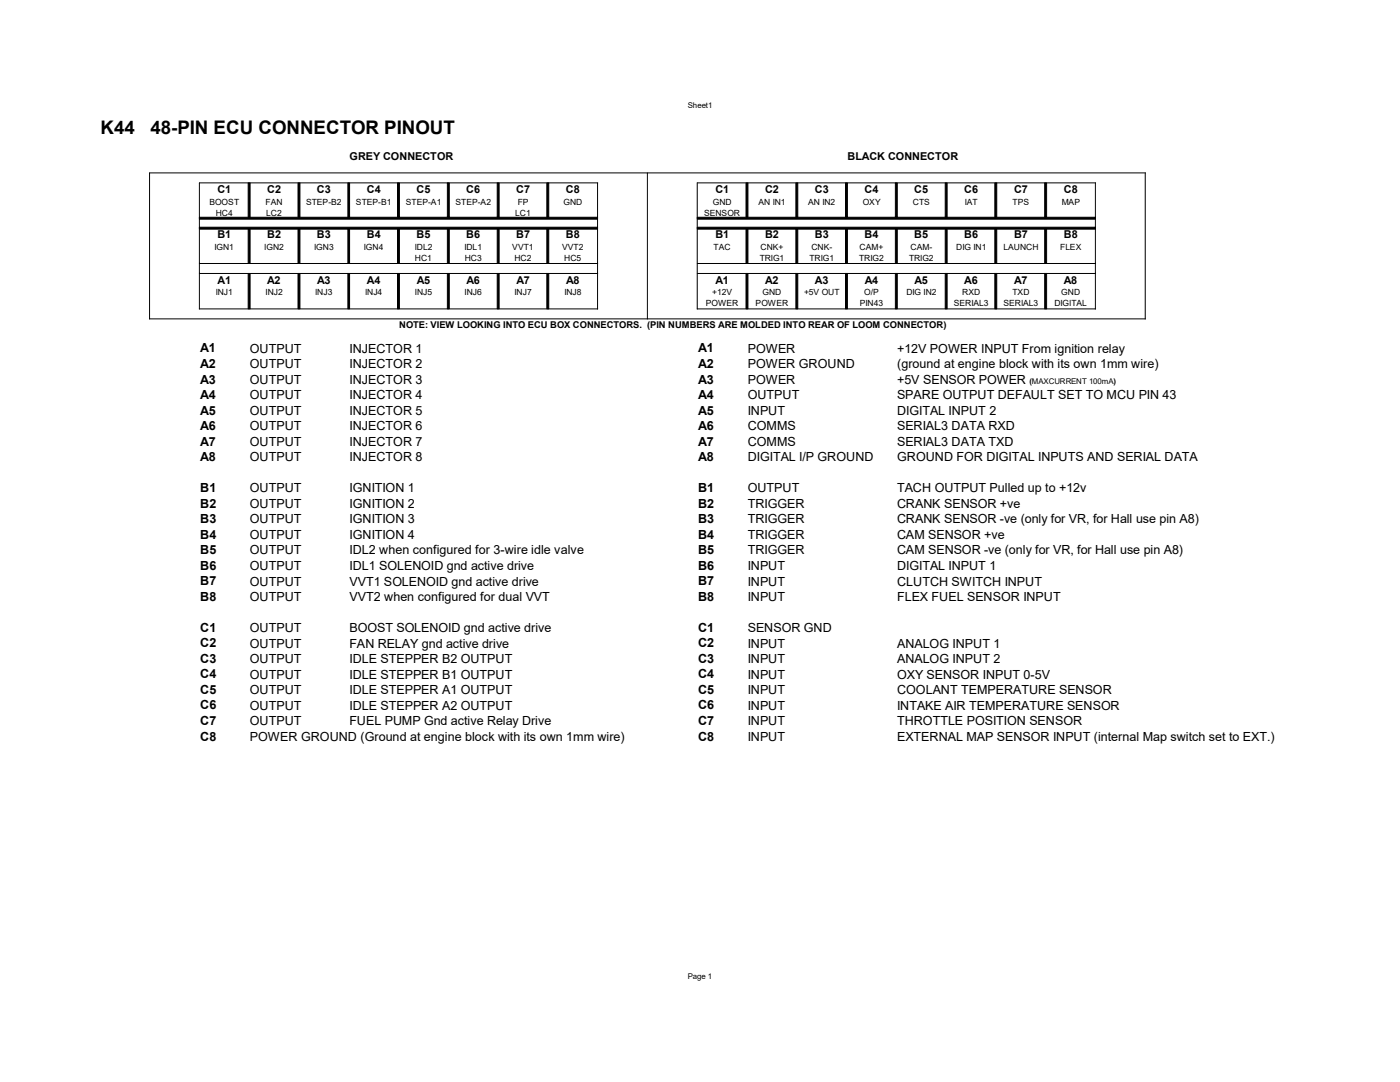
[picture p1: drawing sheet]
<svg xmlns="http://www.w3.org/2000/svg" width="279mm" height="216mm" viewBox="0 0 279 216" stroke-linecap="round" stroke-linejoin="round" font-family="sans-serif">
<defs><g id="words">
<g font-size="3.7">
<text x="20.1" y="26.8">K44</text>
<text x="30" y="26.8">48-PIN ECU CONNECTOR PINOUT</text>
</g>
<g font-size="2.5">
<text x="40" y="70.3">A1</text>
<text x="49.9" y="70.4">OUTPUT</text>
<text x="69.8" y="70.4">INJECTOR 1</text>
<text x="139.3" y="70.3">A1</text>
<text x="149.2" y="70.4">POWER</text>
<text x="179" y="70.4">+12V POWER INPUT From ignition relay</text>
<text x="40" y="73.4">A2</text>
<text x="40" y="76.5">A3</text>
<text x="49.9" y="73.4">OUTPUT</text>
<text x="49.9" y="76.6">OUTPUT</text>
<text x="69.8" y="73.4">INJECTOR 2</text>
<text x="69.8" y="76.6">INJECTOR 3</text>
<text x="139.3" y="73.4">A2</text>
<text x="139.3" y="76.5">A3</text>
<text x="149.2" y="73.4">POWER GROUND</text>
<text x="149.2" y="76.6">POWER</text>
<text x="179" y="76.5">+5V SENSOR POWER</text>
<text x="179" y="73.4">(ground at engine block with its own 1mm wire)</text>
<text x="40" y="79.6">A4</text>
<text x="40" y="82.7">A5</text>
<text x="49.9" y="79.7">OUTPUT</text>
<text x="49.9" y="82.8">OUTPUT</text>
<text x="69.8" y="79.7">INJECTOR 4</text>
<text x="69.8" y="82.8">INJECTOR 5</text>
<text x="139.3" y="79.6">A4</text>
<text x="139.3" y="82.7">A5</text>
<text x="149.2" y="79.7">OUTPUT</text>
<text x="149.2" y="82.8">INPUT</text>
<text x="179" y="79.7">SPARE OUTPUT DEFAULT SET TO MCU PIN 43</text>
<text x="179" y="82.8">DIGITAL INPUT 2</text>
<text x="40" y="85.8">A6</text>
<text x="40" y="88.9">A7</text>
<text x="49.9" y="85.9">OUTPUT</text>
<text x="49.9" y="88.9">OUTPUT</text>
<text x="69.8" y="85.9">INJECTOR 6</text>
<text x="69.8" y="88.9">INJECTOR 7</text>
<text x="139.3" y="85.8">A6</text>
<text x="139.3" y="88.9">A7</text>
<text x="149.2" y="85.9">COMMS</text>
<text x="149.2" y="88.9">COMMS</text>
<text x="179" y="85.9">SERIAL3 DATA RXD</text>
<text x="179" y="88.9">SERIAL3 DATA TXD</text>
<text x="40" y="92">A8</text>
<text x="49.9" y="92">OUTPUT</text>
<text x="69.8" y="92">INJECTOR 8</text>
<text x="139.3" y="92">A8</text>
<text x="149.2" y="92">DIGITAL I/P GROUND</text>
<text x="179" y="92">GROUND FOR DIGITAL INPUTS AND SERIAL DATA</text>
<text x="40" y="98.2">B1</text>
<text x="40" y="101.3">B2</text>
<text x="49.9" y="98.3">OUTPUT</text>
<text x="49.9" y="101.3">OUTPUT</text>
<text x="69.8" y="98.3">IGNITION 1</text>
<text x="69.8" y="101.3">IGNITION 2</text>
<text x="139.3" y="98.2">B1</text>
<text x="139.3" y="101.3">B2</text>
<text x="149.2" y="98.3">OUTPUT</text>
<text x="149.2" y="101.3">TRIGGER</text>
<text x="179" y="98.3">TACH OUTPUT Pulled up to +12v</text>
<text x="179" y="101.3">CRANK SENSOR +ve</text>
<text x="40" y="104.4">B3</text>
<text x="40" y="107.5">B4</text>
<text x="49.9" y="104.4">OUTPUT</text>
<text x="49.9" y="107.5">OUTPUT</text>
<text x="69.8" y="104.4">IGNITION 3</text>
<text x="69.8" y="107.5">IGNITION 4</text>
<text x="139.3" y="104.4">B3</text>
<text x="139.3" y="107.5">B4</text>
<text x="149.2" y="104.4">TRIGGER</text>
<text x="149.2" y="107.5">TRIGGER</text>
<text x="179" y="104.4">CRANK SENSOR -ve (only for VR, for Hall use pin A8)</text>
<text x="179" y="107.5">CAM SENSOR +ve</text>
<text x="40" y="110.6">B5</text>
<text x="40" y="113.7">B6</text>
<text x="49.9" y="110.6">OUTPUT</text>
<text x="49.9" y="113.7">OUTPUT</text>
<text x="69.8" y="110.6">IDL2 when configured for 3-wire idle valve</text>
<text x="69.8" y="113.7">IDL1 SOLENOID gnd active drive</text>
<text x="139.3" y="110.6">B5</text>
<text x="139.3" y="113.7">B6</text>
<text x="149.2" y="110.6">TRIGGER</text>
<text x="149.2" y="113.7">INPUT</text>
<text x="179" y="110.6">CAM SENSOR -ve (only for VR, for Hall use pin A8)</text>
<text x="179" y="113.7">DIGITAL INPUT 1</text>
<text x="40" y="116.8">B7</text>
<text x="40" y="119.9">B8</text>
<text x="49.9" y="116.8">OUTPUT</text>
<text x="49.9" y="119.9">OUTPUT</text>
<text x="69.8" y="119.9">VVT2 when configured for dual VVT</text>
<text x="69.8" y="116.8">VVT1 SOLENOID gnd active drive</text>
<text x="139.3" y="116.8">B7</text>
<text x="139.3" y="119.9">B8</text>
<text x="149.2" y="116.8">INPUT</text>
<text x="149.2" y="119.9">INPUT</text>
<text x="179" y="116.8">CLUTCH SWITCH INPUT</text>
<text x="179" y="119.9">FLEX FUEL SENSOR INPUT</text>
<text x="40" y="126.1">C1</text>
<text x="40" y="129.2">C2</text>
<text x="49.9" y="126.1">OUTPUT</text>
<text x="49.9" y="129.2">OUTPUT</text>
<text x="69.8" y="126.1">BOOST SOLENOID gnd active drive</text>
<text x="69.8" y="129.2">FAN RELAY gnd active drive</text>
<text x="139.3" y="126.1">C1</text>
<text x="139.3" y="129.2">C2</text>
<text x="149.2" y="126.1">SENSOR GND</text>
<text x="149.2" y="129.2">INPUT</text>
<text x="179" y="129.2">ANALOG INPUT 1</text>
<text x="40" y="132.3">C3</text>
<text x="40" y="135.4">C4</text>
<text x="49.9" y="132.3">OUTPUT</text>
<text x="49.9" y="135.4">OUTPUT</text>
<text x="69.8" y="132.3">IDLE STEPPER B2 OUTPUT</text>
<text x="69.8" y="135.4">IDLE STEPPER B1 OUTPUT</text>
<text x="139.3" y="132.3">C3</text>
<text x="139.3" y="135.4">C4</text>
<text x="149.2" y="132.3">INPUT</text>
<text x="149.2" y="135.4">INPUT</text>
<text x="179" y="132.3">ANALOG INPUT 2</text>
<text x="179" y="135.4">OXY SENSOR INPUT 0-5V</text>
<text x="40" y="138.5">C5</text>
<text x="40" y="141.6">C6</text>
<text x="49.9" y="138.5">OUTPUT</text>
<text x="49.9" y="141.6">OUTPUT</text>
<text x="69.8" y="138.5">IDLE STEPPER A1 OUTPUT</text>
<text x="69.8" y="141.6">IDLE STEPPER A2 OUTPUT</text>
<text x="139.3" y="138.5">C5</text>
<text x="139.3" y="141.6">C6</text>
<text x="149.2" y="138.5">INPUT</text>
<text x="149.2" y="141.6">INPUT</text>
<text x="179" y="138.5">COOLANT TEMPERATURE SENSOR</text>
<text x="179" y="141.6">INTAKE AIR TEMPERATURE SENSOR</text>
<text x="40" y="144.7">C7</text>
<text x="40" y="147.8">C8</text>
<text x="49.9" y="144.7">OUTPUT</text>
<text x="49.9" y="147.8">POWER GROUND (Ground at engine block with its own 1mm wire)</text>
<text x="69.8" y="144.7">FUEL PUMP Gnd active Relay Drive</text>
<text x="139.3" y="144.7">C7</text>
<text x="139.3" y="147.8">C8</text>
<text x="149.2" y="144.7">INPUT</text>
<text x="149.2" y="147.8">INPUT</text>
<text x="179" y="144.7">THROTTLE POSITION SENSOR</text>
<text x="179" y="147.8">EXTERNAL MAP SENSOR INPUT (internal Map switch set to EXT.)</text>
</g>
<g font-size="2.2">
<text x="69.8" y="31.9">GREY CONNECTOR</text>
<text x="169.1" y="31.9">BLACK CONNECTOR</text>
<text x="43.4" y="38.6">C1</text>
<text x="53.3" y="38.6">C2</text>
<text x="63.3" y="38.6">C3</text>
<text x="73.2" y="38.6">C4</text>
<text x="83.1" y="38.6">C5</text>
<text x="93.1" y="38.6">C6</text>
<text x="103" y="38.6">C7</text>
<text x="113" y="38.6">C8</text>
<text x="142.8" y="38.6">C1</text>
<text x="152.7" y="38.6">C2</text>
<text x="162.6" y="38.6">C3</text>
<text x="172.6" y="38.6">C4</text>
<text x="182.5" y="38.6">C5</text>
<text x="192.4" y="38.6">C6</text>
<text x="202.4" y="38.6">C7</text>
<text x="212.3" y="38.6">C8</text>
<text x="43.4" y="47.6">B1</text>
<text x="53.3" y="47.6">B2</text>
<text x="63.3" y="47.6">B3</text>
<text x="73.2" y="47.6">B4</text>
<text x="83.1" y="47.6">B5</text>
<text x="93.1" y="47.6">B6</text>
<text x="103" y="47.6">B7</text>
<text x="113" y="47.6">B8</text>
<text x="142.8" y="47.6">B1</text>
<text x="152.7" y="47.6">B2</text>
<text x="162.6" y="47.6">B3</text>
<text x="172.6" y="47.6">B4</text>
<text x="182.5" y="47.6">B5</text>
<text x="192.4" y="47.6">B6</text>
<text x="202.4" y="47.6">B7</text>
<text x="212.3" y="47.6">B8</text>
<text x="43.4" y="56.6">A1</text>
<text x="53.3" y="56.6">A2</text>
<text x="63.3" y="56.6">A3</text>
<text x="73.2" y="56.6">A4</text>
<text x="83.2" y="56.6">A5</text>
<text x="93.1" y="56.6">A6</text>
<text x="103" y="56.6">A7</text>
<text x="113" y="56.6">A8</text>
<text x="142.8" y="56.6">A1</text>
<text x="152.7" y="56.6">A2</text>
<text x="162.6" y="56.6">A3</text>
<text x="172.6" y="56.6">A4</text>
<text x="182.5" y="56.6">A5</text>
<text x="192.4" y="56.6">A6</text>
<text x="202.4" y="56.6">A7</text>
<text x="212.3" y="56.6">A8</text>
</g>
<text font-size="1.9" x="79.7" y="65.4">NOTE: VIEW LOOKING INTO ECU BOX CONNECTORS. (PIN NUMBERS ARE MOLDED INTO REAR OF LOOM CONNECTOR)</text>
<g font-size="1.7">
<text x="41.8" y="40.9">BOOST</text>
<text x="53" y="40.9">FAN</text>
<text x="61.1" y="40.9">STEP-B2</text>
<text x="71" y="40.9">STEP-B1</text>
<text x="81" y="40.9">STEP-A1</text>
<text x="90.9" y="40.9">STEP-A2</text>
<text x="103.3" y="40.9">FP</text>
<text x="112.5" y="40.9">GND</text>
<text x="142.3" y="40.9">GND</text>
<text x="151.4" y="40.9">AN IN1</text>
<text x="161.3" y="40.9">AN IN2</text>
<text x="172.2" y="40.9">OXY</text>
<text x="182.2" y="40.9">CTS</text>
<text x="192.5" y="40.9">IAT</text>
<text x="202.1" y="40.9">TPS</text>
<text x="211.9" y="40.9">MAP</text>
<text x="43.1" y="43">HC4</text>
<text x="53.1" y="43">LC2</text>
<text x="102.8" y="43">LC1</text>
<text x="140.5" y="43">SENSOR</text>
<text x="42.8" y="49.9">IGN1</text>
<text x="52.7" y="49.9">IGN2</text>
<text x="62.7" y="49.9">IGN3</text>
<text x="72.6" y="49.9">IGN4</text>
<text x="82.8" y="49.9">IDL2</text>
<text x="82.8" y="52.1">HC1</text>
<text x="92.7" y="49.9">IDL1</text>
<text x="92.7" y="52.1">HC3</text>
<text x="102.2" y="49.9">VVT1</text>
<text x="102.7" y="52.1">HC2</text>
<text x="112.2" y="49.9">VVT2</text>
<text x="112.6" y="52.1">HC5</text>
<text x="142.4" y="49.9">TAC</text>
<text x="151.6" y="52.1">TRIG1</text>
<text x="151.8" y="49.9">CNK+</text>
<text x="161.6" y="52.1">TRIG1</text>
<text x="162" y="49.9">CNK-</text>
<text x="171.5" y="52.1">TRIG2</text>
<text x="171.6" y="49.9">CAM+</text>
<text x="181.4" y="52.1">TRIG2</text>
<text x="181.7" y="49.9">CAM-</text>
<text x="190.8" y="49.9">DIG IN1</text>
<text x="200.3" y="49.9">LAUNCH</text>
<text x="211.6" y="49.9">FLEX</text>
<text x="43.1" y="58.9">INJ1</text>
<text x="53" y="58.9">INJ2</text>
<text x="62.9" y="58.9">INJ3</text>
<text x="72.9" y="58.9">INJ4</text>
<text x="82.8" y="58.9">INJ5</text>
<text x="92.7" y="58.9">INJ6</text>
<text x="102.7" y="58.9">INJ7</text>
<text x="112.6" y="58.9">INJ8</text>
<text x="142.1" y="58.9">+12V</text>
<text x="152.2" y="58.9">GND</text>
<text x="160.5" y="58.9">+5V OUT</text>
<text x="172.5" y="58.9">O/P</text>
<text x="180.9" y="58.9">DIG IN2</text>
<text x="192" y="58.9">RXD</text>
<text x="202.1" y="58.9">TXD</text>
<text x="211.8" y="58.9">GND</text>
<text x="140.8" y="61.1">POWER</text>
<text x="150.8" y="61.1">POWER</text>
<text x="171.6" y="61.1">PIN43</text>
<text x="190.3" y="61.1">SERIAL3</text>
<text x="200.3" y="61.1">SERIAL3</text>
<text x="210.4" y="61.1">DIGITAL</text>
</g>
<g font-size="1.6">
<text x="137.2" y="21.6">Sheet1</text>
<text x="205.4" y="76.5">(MAXCURRENT 100mA)</text>
<text x="137.2" y="195.3">Page 1</text>
</g>
</g></defs>
<g fill="none" stroke="#000" stroke-width=".2">
<path d="M119.3 36.5v25.2M119.3 36.5h-79.5v25.2M129.2 34.5v29.2M228.6 34.5v29.2M228.6 34.5h-198.8v29.2M39.8 52.6h79.5M39.8 54.6h79.5M139.1 52.6h79.6M139.1 54.6h79.6M29.8 63.6h198.8M39.8 61.6h79.5M139.1 61.7v-25.2h79.6l-.1 25.2"/>
<path d="M139.1 61.6h79.6"/>
</g>
<g fill="#000" stroke="#000" stroke-width=".2">
<path d="M49.5 36.5h.4v6.8h-.4z" fill-rule="evenodd"/>
<path d="M59.5 36.5h.4v6.8h-.4z" fill-rule="evenodd"/>
<path d="M69.4 36.5h.4v6.8h-.4z" fill-rule="evenodd"/>
<path d="M79.3 36.5h.4v6.8h-.4z" fill-rule="evenodd"/>
<path d="M89.3 36.5h.4v6.8h-.4z" fill-rule="evenodd"/>
<path d="M99.2 36.5h.4v6.8h-.4z" fill-rule="evenodd"/>
<path d="M109.1 36.5h.4v6.8h-.4z" fill-rule="evenodd"/>
<path d="M148.9 36.5h.4v6.8h-.4z" fill-rule="evenodd"/>
<path d="M158.8 36.5h.4v6.8h-.4z" fill-rule="evenodd"/>
<path d="M168.7 36.5h.4v6.8h-.4z" fill-rule="evenodd"/>
<path d="M178.7 36.5h.4v6.8h-.4z" fill-rule="evenodd"/>
<path d="M188.6 36.5h.4v6.8h-.4z" fill-rule="evenodd"/>
<path d="M198.5 36.5h.4v6.8h-.4z" fill-rule="evenodd"/>
<path d="M208.5 36.5h.4v6.8h-.4z" fill-rule="evenodd"/>
<path d="M39.8 43.3h79.5v.4h-79.5z" fill-rule="evenodd"/>
<path d="M39.8 45.3h79.5v.4h-79.5z" fill-rule="evenodd"/>
<path d="M49.5 45.7h.4v6.9h-.4z" fill-rule="evenodd"/>
<path d="M49.5 54.6h.4v7h-.4z" fill-rule="evenodd"/>
<path d="M59.5 45.7h.4v6.9h-.4z" fill-rule="evenodd"/>
<path d="M59.5 54.6h.4v7h-.4z" fill-rule="evenodd"/>
<path d="M69.4 45.7h.4v6.9h-.4z" fill-rule="evenodd"/>
<path d="M69.4 54.6h.4v7h-.4z" fill-rule="evenodd"/>
<path d="M79.3 45.7h.4v6.9h-.4z" fill-rule="evenodd"/>
<path d="M79.3 54.6h.4v7h-.4z" fill-rule="evenodd"/>
<path d="M89.3 45.7h.4v6.9h-.4z" fill-rule="evenodd"/>
<path d="M89.3 54.6h.4v7h-.4z" fill-rule="evenodd"/>
<path d="M99.2 45.7h.4v6.9h-.4z" fill-rule="evenodd"/>
<path d="M99.2 54.6h.4v7h-.4z" fill-rule="evenodd"/>
<path d="M109.1 45.7h.4v6.9h-.4z" fill-rule="evenodd"/>
<path d="M109.1 54.6h.4v7h-.4z" fill-rule="evenodd"/>
<path d="M139.1 43.3h79.5v.4h-79.5z" fill-rule="evenodd"/>
<path d="M139.1 45.3h79.5v.4h-79.5z" fill-rule="evenodd"/>
<path d="M148.9 45.7h.4v6.9h-.4z" fill-rule="evenodd"/>
<path d="M148.9 54.6h.4v7h-.4z" fill-rule="evenodd"/>
<path d="M158.8 45.7h.4v6.9h-.4z" fill-rule="evenodd"/>
<path d="M158.8 54.6h.4v7h-.4z" fill-rule="evenodd"/>
<path d="M168.7 45.7h.4v6.9h-.4z" fill-rule="evenodd"/>
<path d="M168.7 54.6h.4v7h-.4z" fill-rule="evenodd"/>
<path d="M178.7 45.7h.4v6.9h-.4z" fill-rule="evenodd"/>
<path d="M178.7 54.6h.4v7h-.4z" fill-rule="evenodd"/>
<path d="M188.6 45.7h.4v6.9h-.4z" fill-rule="evenodd"/>
<path d="M188.6 54.6h.4v7h-.4z" fill-rule="evenodd"/>
<path d="M198.5 45.7h.4v6.9h-.4z" fill-rule="evenodd"/>
<path d="M198.5 54.6h.4v7h-.4z" fill-rule="evenodd"/>
<path d="M208.5 45.7h.4v6.9h-.4z" fill-rule="evenodd"/>
<path d="M208.5 54.6h.4v7h-.4z" fill-rule="evenodd"/>
</g>
<use href="#words"/>
</svg>
